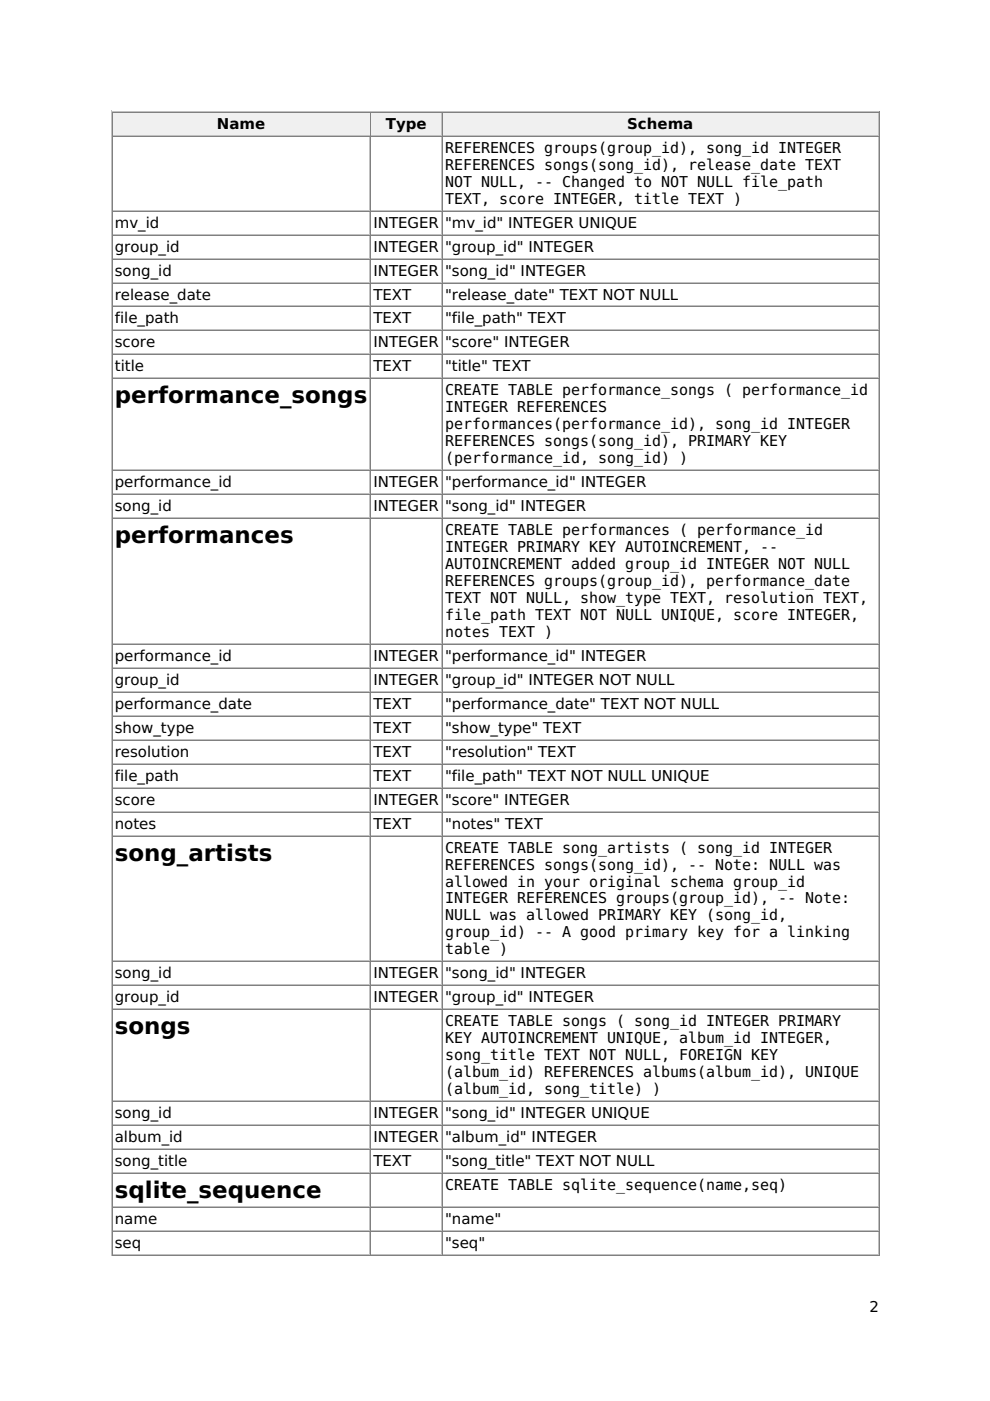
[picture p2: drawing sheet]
<svg xmlns="http://www.w3.org/2000/svg" width="210mm" height="297mm" viewBox="0 0 210 297" stroke-linecap="round" stroke-linejoin="round" font-family="sans-serif">
<defs><g id="words">
<g font-size="4.9">
<text x="24.3" y="85.5">performance_songs</text>
<text x="24.3" y="115.1">performances</text>
<text x="24.3" y="182.5">song_artists</text>
<text x="24.3" y="219.3">songs</text>
<text x="24.3" y="254">sqlite_sequence</text>
</g>
<g font-size="3.2">
<text x="46" y="27.3">Name</text>
<text x="81.8" y="27.3">Type</text>
<text x="133" y="27.3">Schema</text>
<text x="94.4" y="32.4">REFERENCES groups(group_id), song_id INTEGER</text>
<text x="94.4" y="36">REFERENCES songs(song_id), release_date TEXT</text>
<text x="94.4" y="39.6">NOT NULL, -- Changed to NOT NULL file_path</text>
<text x="94.4" y="43.2">TEXT, score INTEGER, title TEXT )</text>
<text x="24.3" y="48.3">mv_id</text>
<text x="24.3" y="53.3">group_id</text>
<text x="79.2" y="48.3">INTEGER</text>
<text x="79.2" y="53.3">INTEGER</text>
<text x="94.4" y="48.3">&quot;mv_id&quot; INTEGER UNIQUE</text>
<text x="94.4" y="53.3">&quot;group_id&quot; INTEGER</text>
<text x="24.3" y="58.4">song_id</text>
<text x="79.2" y="58.4">INTEGER</text>
<text x="94.4" y="58.4">&quot;song_id&quot; INTEGER</text>
<text x="24.3" y="63.5">release_date</text>
<text x="79.2" y="63.5">TEXT</text>
<text x="94.4" y="63.5">&quot;release_date&quot; TEXT NOT NULL</text>
<text x="24.3" y="68.6">file_path</text>
<text x="79.2" y="68.6">TEXT</text>
<text x="94.4" y="68.6">&quot;file_path&quot; TEXT</text>
<text x="24.3" y="73.7">score</text>
<text x="79.2" y="73.7">INTEGER</text>
<text x="94.4" y="73.7">&quot;score&quot; INTEGER</text>
<text x="24.3" y="78.7">title</text>
<text x="79.2" y="78.7">TEXT</text>
<text x="94.4" y="78.7">&quot;title&quot; TEXT</text>
<text x="94.4" y="83.8">CREATE TABLE performance_songs ( performance_id</text>
<text x="94.4" y="87.4">INTEGER REFERENCES</text>
<text x="94.4" y="91">performances(performance_id), song_id INTEGER</text>
<text x="94.4" y="94.6">REFERENCES songs(song_id), PRIMARY KEY</text>
<text x="94.4" y="98.2">(performance_id, song_id) )</text>
<text x="24.3" y="103.3">performance_id</text>
<text x="79.2" y="103.3">INTEGER</text>
<text x="94.4" y="103.3">&quot;performance_id&quot; INTEGER</text>
<text x="24.3" y="108.4">song_id</text>
<text x="79.2" y="108.4">INTEGER</text>
<text x="94.4" y="108.4">&quot;song_id&quot; INTEGER</text>
<text x="94.4" y="113.5">CREATE TABLE performances ( performance_id</text>
<text x="94.4" y="117.1">INTEGER PRIMARY KEY AUTOINCREMENT, --</text>
<text x="94.4" y="120.7">AUTOINCREMENT added group_id INTEGER NOT NULL</text>
<text x="94.4" y="124.2">REFERENCES groups(group_id), performance_date</text>
<text x="94.4" y="127.8">TEXT NOT NULL, show_type TEXT, resolution TEXT,</text>
<text x="94.4" y="131.4">file_path TEXT NOT NULL UNIQUE, score INTEGER,</text>
<text x="94.4" y="135">notes TEXT )</text>
<text x="24.3" y="140.1">performance_id</text>
<text x="79.2" y="140.1">INTEGER</text>
<text x="94.4" y="140.1">&quot;performance_id&quot; INTEGER</text>
<text x="24.3" y="145.2">group_id</text>
<text x="79.2" y="145.2">INTEGER</text>
<text x="94.4" y="145.2">&quot;group_id&quot; INTEGER NOT NULL</text>
<text x="24.3" y="150.3">performance_date</text>
<text x="24.3" y="155.4">show_type</text>
<text x="79.2" y="150.3">TEXT</text>
<text x="79.2" y="155.4">TEXT</text>
<text x="94.4" y="150.3">&quot;performance_date&quot; TEXT NOT NULL</text>
<text x="94.4" y="155.4">&quot;show_type&quot; TEXT</text>
<text x="24.3" y="160.4">resolution</text>
<text x="79.2" y="160.4">TEXT</text>
<text x="94.4" y="160.4">&quot;resolution&quot; TEXT</text>
<text x="24.3" y="165.5">file_path</text>
<text x="79.2" y="165.5">TEXT</text>
<text x="94.4" y="165.5">&quot;file_path&quot; TEXT NOT NULL UNIQUE</text>
<text x="24.3" y="170.6">score</text>
<text x="79.2" y="170.6">INTEGER</text>
<text x="94.4" y="170.6">&quot;score&quot; INTEGER</text>
<text x="24.3" y="175.7">notes</text>
<text x="79.2" y="175.7">TEXT</text>
<text x="94.4" y="175.7">&quot;notes&quot; TEXT</text>
<text x="94.4" y="180.8">CREATE TABLE song_artists ( song_id INTEGER</text>
<text x="94.4" y="184.4">REFERENCES songs(song_id), -- Note: NULL was</text>
<text x="94.4" y="188">allowed in your original schema group_id</text>
<text x="94.4" y="191.6">INTEGER REFERENCES groups(group_id), -- Note:</text>
<text x="94.4" y="195.2">NULL was allowed PRIMARY KEY (song_id,</text>
<text x="94.4" y="198.8">group_id) -- A good primary key for a linking</text>
<text x="94.4" y="202.4">table )</text>
<text x="24.3" y="207.4">song_id</text>
<text x="79.2" y="207.4">INTEGER</text>
<text x="94.4" y="207.4">&quot;song_id&quot; INTEGER</text>
<text x="24.3" y="212.5">group_id</text>
<text x="79.2" y="212.5">INTEGER</text>
<text x="94.4" y="212.5">&quot;group_id&quot; INTEGER</text>
<text x="94.4" y="217.6">CREATE TABLE songs ( song_id INTEGER PRIMARY</text>
<text x="94.4" y="221.2">KEY AUTOINCREMENT UNIQUE, album_id INTEGER,</text>
<text x="94.4" y="224.8">song_title TEXT NOT NULL, FOREIGN KEY</text>
<text x="94.4" y="228.4">(album_id) REFERENCES albums(album_id), UNIQUE</text>
<text x="94.4" y="232">(album_id, song_title) )</text>
<text x="24.3" y="237.1">song_id</text>
<text x="79.2" y="237.1">INTEGER</text>
<text x="94.4" y="237.1">&quot;song_id&quot; INTEGER UNIQUE</text>
<text x="24.3" y="242.1">album_id</text>
<text x="79.2" y="242.1">INTEGER</text>
<text x="94.4" y="242.1">&quot;album_id&quot; INTEGER</text>
<text x="24.3" y="247.2">song_title</text>
<text x="79.2" y="247.2">TEXT</text>
<text x="94.4" y="247.2">&quot;song_title&quot; TEXT NOT NULL</text>
<text x="94.4" y="252.3">CREATE TABLE sqlite_sequence(name,seq)</text>
<text x="24.3" y="259.5">name</text>
<text x="94.4" y="259.5">&quot;name&quot;</text>
<text x="24.3" y="264.6">seq</text>
<text x="94.4" y="264.6">&quot;seq&quot;</text>
<text x="184.4" y="278.1">2</text>
</g>
</g></defs>
<path d="M23.6 23.5v242.8M23.7 23.6h162.8M23.9 28.7h54.6M78.4 23.9v4.7" fill="none" stroke="#c0c0c0" stroke-width=".21"/>
<path d="M23.8 23.7v5.1M23.9 23.8h54.6M186.4 23.7v242.4M23.7 266.2h162.8" fill="none" stroke="#808080" stroke-width=".21"/>
<g fill="#f0f0f0">
<path d="M23.9 23.9h54.4v4.7h-54.4z"/>
<path d="M45.9 24.3h10.4v3.9h-10.4z"/>
</g>
<path d="M78.6 23.7v5.1M78.7 23.8h15.1" fill="none" stroke="#808080" stroke-width=".21"/>
<path d="M78.7 28.7h15.1M93.7 23.9v4.7" fill="none" stroke="#c0c0c0" stroke-width=".21"/>
<g fill="#f0f0f0">
<path d="M78.7 23.9h14.8v4.7h-14.8z"/>
<path d="M81.7 24.3h8.9v3.9h-8.9z"/>
</g>
<path d="M93.9 23.7v5.1M94 23.8h92.3" fill="none" stroke="#808080" stroke-width=".21"/>
<path d="M94 28.7h92.3M186.2 23.9v4.7" fill="none" stroke="#c0c0c0" stroke-width=".21"/>
<g fill="#f0f0f0">
<path d="M93.9 23.9h92.2v4.7h-92.2z"/>
<path d="M132.9 24.3h14.2v3.9h-14.2z"/>
</g>
<g fill="none" stroke="#808080" stroke-width=".21">
<path d="M23.8 28.8v237.3M23.9 28.9h54.6M78.6 28.8v237.3M78.7 28.9h15.1M93.9 28.8v237.3M94 28.9h92.3M23.9 44.8h54.6M23.9 49.8h54.6M23.9 54.9h54.6M78.7 44.8h15.1M78.7 49.8h15.1M78.7 54.9h15.1"/>
<path d="M94 44.8h92.3M94 49.8h92.3M94 54.9h92.3M23.9 60h54.6M23.9 65.1h54.6M23.9 70.2h54.6M23.9 75.2h54.6M78.7 60h15.1M78.7 65.1h15.1M78.7 70.2h15.1M78.7 75.2h15.1M94 60h92.3"/>
<path d="M94 65.1h92.3M94 70.2h92.3M94 75.2h92.3M23.9 80.3h54.6M23.9 99.8h54.6M78.7 80.3h15.1M78.7 99.8h15.1M94 80.3h92.3M94 99.8h92.3M23.9 104.9h54.6M23.9 110h54.6M78.7 104.9h15.1"/>
<path d="M78.7 110h15.1M94 104.9h92.3M94 110h92.3M23.9 136.6h54.6M78.7 136.6h15.1M94 136.6h92.3M23.9 141.7h54.6M23.9 146.8h54.6M23.9 151.9h54.6M23.9 157h54.6M78.7 141.7h15.1M78.7 146.8h15.1"/>
<path d="M78.7 151.9h15.1M78.7 157h15.1M94 141.7h92.3M94 146.8h92.3M94 151.9h92.3M94 157h92.3M23.9 162h54.6M23.9 167.1h54.6M23.9 172.2h54.6M23.9 177.3h54.6M78.7 162h15.1M78.7 167.1h15.1"/>
<path d="M78.7 172.2h15.1M78.7 177.3h15.1M94 162h92.3M94 167.1h92.3M94 172.2h92.3M94 177.3h92.3M23.9 203.9h54.6M23.9 209h54.6M23.9 214.1h54.6M78.7 203.9h15.1M78.7 209h15.1M78.7 214.1h15.1"/>
<path d="M94 203.9h92.3M94 209h92.3M94 214.1h92.3M23.9 233.6h54.6M23.9 238.7h54.6M78.7 233.6h15.1M78.7 238.7h15.1M94 233.6h92.3M94 238.7h92.3M23.9 243.7h54.6M23.9 248.8h54.6M23.9 256h54.6"/>
<path d="M78.7 243.7h15.1M78.7 248.8h15.1M78.7 256h15.1M94 243.7h92.3M94 248.8h92.3M94 256h92.3M23.9 261.1h54.6M78.7 261.1h15.1M94 261.1h92.3"/>
</g>
<g fill="none" stroke="#c0c0c0" stroke-width=".21">
<path d="M78.4 29v15.5M93.7 29v15.5M186.2 29v15.5M23.9 44.6h54.6M23.9 49.6h54.6M23.9 54.7h54.6M23.9 59.8h54.6M78.4 44.9v4.6M78.4 50v4.6M78.4 55v4.7M78.7 44.6h15.1M78.7 49.6h15.1"/>
<path d="M78.7 54.7h15.1M78.7 59.8h15.1M93.7 44.9v4.6M93.7 50v4.6M93.7 55v4.7M94 44.6h92.3M94 49.6h92.3M94 54.7h92.3M94 59.8h92.3M186.2 44.9v4.6M186.2 50v4.6M186.2 55v4.7"/>
<path d="M23.9 64.9h54.6M23.9 70h54.6M23.9 75h54.6M78.4 60.1v4.7M78.4 65.2v4.7M78.4 70.3v4.6M78.4 75.4v4.6M78.7 64.9h15.1M78.7 70h15.1M78.7 75h15.1M93.7 60.1v4.7M93.7 65.2v4.7"/>
<path d="M93.7 70.3v4.6M93.7 75.4v4.6M94 64.9h92.3M94 70h92.3M94 75h92.3M186.2 60.1v4.7M186.2 65.2v4.7M186.2 70.3v4.6M186.2 75.4v4.6M23.9 80.1h54.6M23.9 99.6h54.6M78.4 80.4v19.1"/>
<path d="M78.4 99.9v4.7M78.7 80.1h15.1M78.7 99.6h15.1M93.7 80.4v19.1M93.7 99.9v4.7M94 80.1h92.3M94 99.6h92.3M186.2 80.4v19.1M186.2 99.9v4.7M23.9 104.7h54.6M23.9 109.7h54.6M78.4 105v4.6"/>
<path d="M78.4 110.1v26.2M78.7 104.7h15.1M78.7 109.7h15.1M93.7 105v4.6M93.7 110.1v26.2M94 104.7h92.3M94 109.7h92.3M186.2 105v4.6M186.2 110.1v26.2M23.9 136.4h54.6M78.4 136.7v4.7M78.7 136.4h15.1"/>
<path d="M93.7 136.7v4.7M94 136.4h92.3M186.2 136.7v4.7M23.9 141.5h54.6M23.9 146.6h54.6M23.9 151.7h54.6M23.9 156.7h54.6M78.4 141.8v4.7M78.4 146.9v4.7M78.4 152v4.6M78.4 157.1v4.6M78.7 141.5h15.1"/>
<path d="M78.7 146.6h15.1M78.7 151.7h15.1M78.7 156.7h15.1M93.7 141.8v4.7M93.7 146.9v4.7M93.7 152v4.6M93.7 157.1v4.6M94 141.5h92.3M94 146.6h92.3M94 151.7h92.3M94 156.7h92.3M186.2 141.8v4.7"/>
<path d="M186.2 146.9v4.7M186.2 152v4.6M186.2 157.1v4.6M23.9 161.8h54.6M23.9 166.9h54.6M23.9 172h54.6M23.9 177.1h54.6M78.4 162.1v4.7M78.4 167.2v4.7M78.4 172.3v4.7M78.4 177.4v26.2M78.7 161.8h15.1"/>
<path d="M78.7 166.9h15.1M78.7 172h15.1M78.7 177.1h15.1M93.7 162.1v4.7M93.7 167.2v4.7M93.7 172.3v4.7M93.7 177.4v26.2M94 161.8h92.3M94 166.9h92.3M94 172h92.3M94 177.1h92.3M186.2 162.1v4.7"/>
<path d="M186.2 167.2v4.7M186.2 172.3v4.7M186.2 177.4v26.2M23.9 203.7h54.6M23.9 208.8h54.6M23.9 213.9h54.6M78.4 204v4.7M78.4 209.1v4.7M78.4 214.2v19.1M78.7 203.7h15.1M78.7 208.8h15.1M78.7 213.9h15.1"/>
<path d="M93.7 204v4.7M93.7 209.1v4.7M93.7 214.2v19.1M94 203.7h92.3M94 208.8h92.3M94 213.9h92.3M186.2 204v4.7M186.2 209.1v4.7M186.2 214.2v19.1M23.9 233.4h54.6M23.9 238.4h54.6M78.4 233.7v4.6"/>
<path d="M78.4 238.8v4.6M78.7 233.4h15.1M78.7 238.4h15.1M93.7 233.7v4.6M93.7 238.8v4.6M94 233.4h92.3M94 238.4h92.3M186.2 233.7v4.6M186.2 238.8v4.6M23.9 243.5h54.6M23.9 248.6h54.6M23.9 255.8h54.6"/>
<path d="M78.4 243.8v4.7M78.4 248.9v6.8M78.4 256.1v4.7M78.7 243.5h15.1M78.7 248.6h15.1M78.7 255.8h15.1M93.7 243.8v4.7M93.7 248.9v6.8M93.7 256.1v4.7M94 243.5h92.3M94 248.6h92.3M94 255.8h92.3"/>
<path d="M186.2 243.8v4.7M186.2 248.9v6.8M186.2 256.1v4.7M23.9 260.9h54.6M23.9 266h54.6M78.4 261.2v4.7M78.7 260.9h15.1M78.7 266h15.1M93.7 261.2v4.7M94 260.9h92.3M94 266h92.3M186.2 261.2v4.7"/>
</g>
<use href="#words"/>
</svg>
